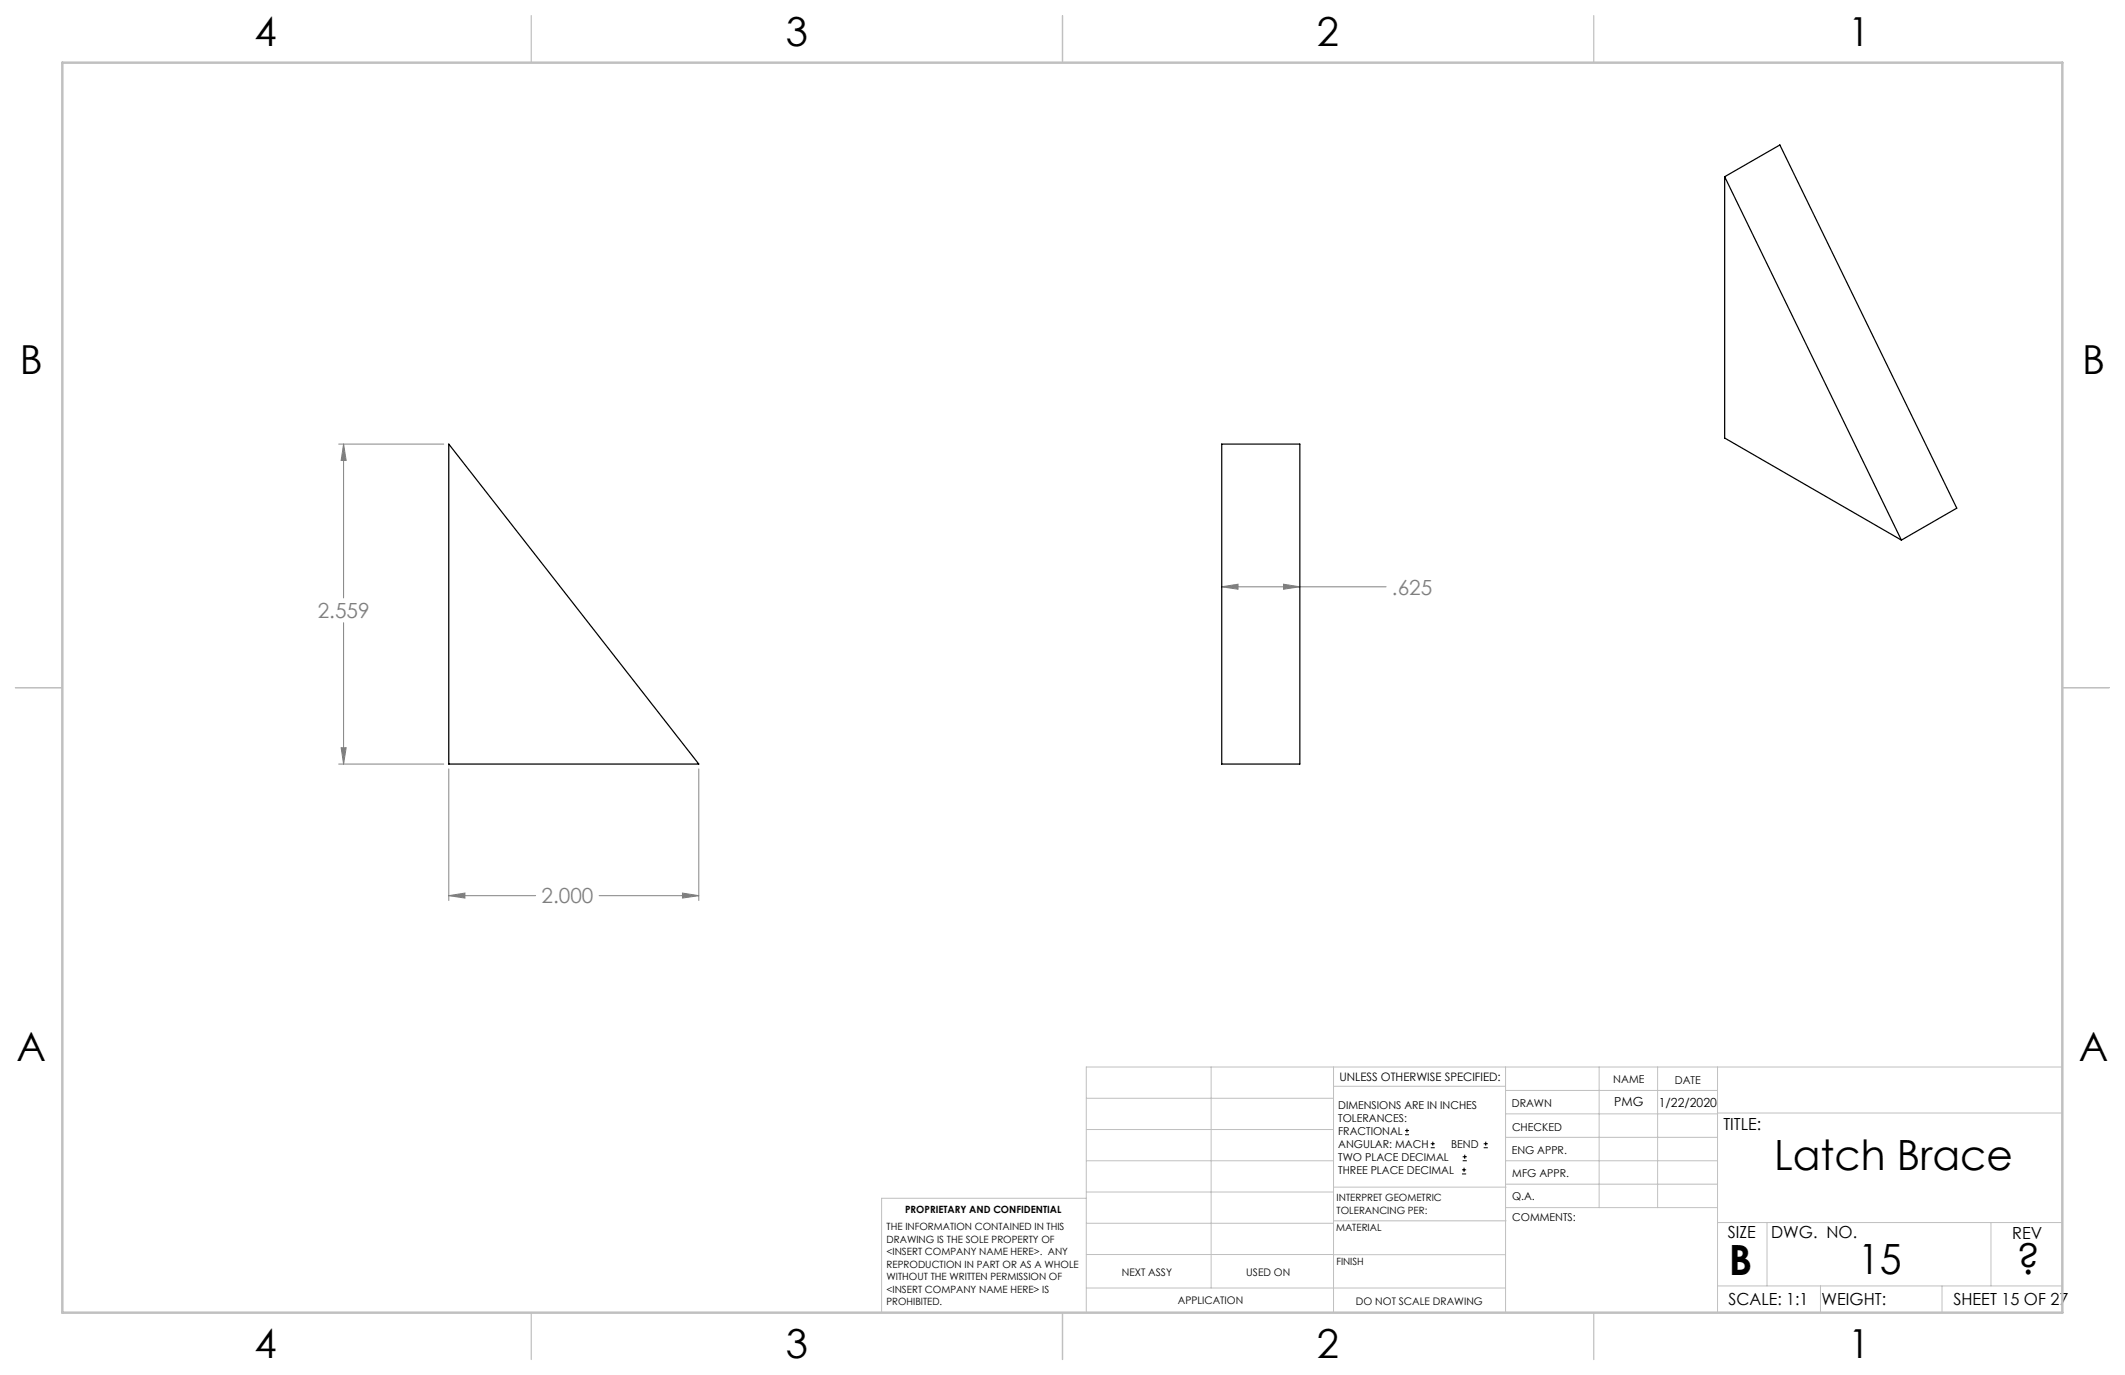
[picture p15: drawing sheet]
<svg xmlns="http://www.w3.org/2000/svg" width="432mm" height="279mm" viewBox="0 0 432 279" stroke-linecap="round" stroke-linejoin="round" font-family="sans-serif">
<defs><g id="words">
<g font-size="8.5">
<text x="360.5" y="237.7">Latch Brace</text>
<text x="351.3" y="259">B</text>
<text x="377.6" y="258.9">15</text>
<text x="409.8" y="258.9">?</text>
</g>
<g font-size="8.1">
<text x="51.7" y="9.3">4</text>
<text x="159.7" y="9.3">3</text>
<text x="267.6" y="9.3">2</text>
<text x="375.6" y="9.3">1</text>
<text x="4" y="76">B</text>
<text x="423.1" y="76">B</text>
<text x="3.3" y="215.7">A</text>
<text x="422.4" y="215.7">A</text>
<text x="51.7" y="276">4</text>
<text x="159.7" y="276">3</text>
<text x="267.6" y="276">2</text>
<text x="375.6" y="276">1</text>
</g>
<g font-size="4.2" fill="#808080">
<text x="64.6" y="125.6">2.559</text>
<text x="282.8" y="120.8">.625</text>
<text x="110" y="183.6">2.000</text>
</g>
<g font-size="3.4">
<text x="350.2" y="229.5">TITLE:</text>
<text x="351.1" y="251.6">SIZE</text>
<text x="359.9" y="251.6">DWG. NO.</text>
<text x="408.9" y="251.7">REV</text>
<text x="351.2" y="265.2">SCALE: 1:1</text>
<text x="370.1" y="265.3">WEIGHT:</text>
<text x="396.9" y="265.2">SHEET 15 OF 27</text>
</g>
<g font-size="2.5">
<text x="328" y="224.8">PMG</text>
<text x="337.1" y="224.9">1/22/2020</text>
</g>
<text font-size="2.4" x="272.2" y="219.7">UNLESS OTHERWISE SPECIFIED:</text>
<g font-size="2.2">
<text x="327.8" y="220.1">NAME</text>
<text x="340.3" y="220.2">DATE</text>
<text x="271.9" y="225.3">DIMENSIONS ARE IN INCHES</text>
<text x="271.9" y="227.9">TOLERANCES:</text>
<text x="307.2" y="224.9">DRAWN</text>
<text x="271.9" y="230.6">FRACTIONAL</text>
<text x="271.9" y="233.2">ANGULAR: MACH</text>
<text x="294.9" y="233.2">BEND</text>
<text x="307.3" y="229.8">CHECKED</text>
<text x="271.9" y="235.9">TWO PLACE DECIMAL</text>
<text x="271.9" y="238.5">THREE PLACE DECIMAL</text>
<text x="307.2" y="234.5">ENG APPR.</text>
<text x="307.3" y="239.2">MFG APPR.</text>
<text x="307.3" y="243.9">Q.A.</text>
<text x="307.3" y="248.1">COMMENTS:</text>
</g>
<g font-size="2.1">
<text x="227.9" y="259.2">NEXT ASSY</text>
<text x="253.3" y="259.2">USED ON</text>
<text x="239.3" y="265">APPLICATION</text>
<text x="275.5" y="265.1">DO NOT SCALE DRAWING</text>
</g>
<g font-size="2">
<text x="271.6" y="244.1">INTERPRET GEOMETRIC</text>
<text x="180.2" y="250">THE INFORMATION CONTAINED IN THIS</text>
<text x="183.9" y="246.4">PROPRIETARY AND CONFIDENTIAL</text>
<text x="271.5" y="250.2">MATERIAL</text>
<text x="271.6" y="246.6">TOLERANCING PER:</text>
<text x="180.2" y="252.5">DRAWING IS THE SOLE PROPERTY OF</text>
<text x="180.2" y="255.1">&lt;INSERT COMPANY NAME HERE&gt;. ANY</text>
<text x="180.2" y="257.6">REPRODUCTION IN PART OR AS A WHOLE</text>
<text x="271.5" y="257">FINISH</text>
<text x="180.2" y="260.1">WITHOUT THE WRITTEN PERMISSION OF</text>
<text x="180.2" y="262.6">&lt;INSERT COMPANY NAME HERE&gt; IS</text>
<text x="180.2" y="265.2">PROHIBITED.</text>
</g>
</g></defs>
<g fill="none" stroke="#000" stroke-width=".2">
<path d="M285.5 230.6h.8M285.5 229.7h.8M285.9 229.3v.9M290.7 233.2h.8M290.7 232.4h.8M291.1 232v.8M297.1 238.5h.8M297.1 237.7h.8M297.2 235.9h.9M297.2 235.1h.9M297.5 237.3v.8M297.6 234.6v.9"/>
<path d="M301.5 233.2h.8M301.5 232.4h.8M301.9 232v.8"/>
</g>
<g fill="none" stroke="#808080" stroke-width=".2">
<path d="M68.8 90.2h21.4M69.8 90.2l.5 3.4h-1zM69.8 90.2v31.3M248.2 119.2l3.4-.5v1zM248.2 119.2h33.5M260.8 118.7l3.3 .5-3.3 .5zM69.8 126.5v28.8M68.8 155.3h21.4M69.3 151.9h1l-.5 3.4zM91.2 156.2v26.8M142 156.2v26.8M91.2 182l3.3-.5v1z"/>
<path d="M91.2 182h17.6M121.7 182h20.3M138.7 181.5l3.3 .5-3.3 .5z"/>
</g>
<g fill="none" stroke="#c0c0c0" stroke-width=".2">
<path d="M246.1 216.8v44.9M271 216.8v49.9M305.9 216.8v49.9M324.9 216.8v28.6M336.8 216.8v28.6M349 216.8v49.9M419.1 216.8h-198.4v49.9M220.7 235.9h50.3M220.7 229.5h50.3M220.7 223.2h50.3M271 220.7h34.9M305.9 231.1h43.1"/>
<path d="M305.9 226.3h43.1M305.9 221.6h43.1M305.9 235.9h43.1M349 226.2h70.1M220.7 248.6h50.3M220.7 242.2h50.3M220.7 254.9h50.3M220.7 243.5h-41.6v23.2M271 255h34.9M271 248.1h35M271 241.2h35M305.9 240.6h43.1"/>
<path d="M306 245.4h43M349 248.4h70.1M359.1 248.4v12.9M404.6 248.4v12.9M220.7 261.7h85.2M349 261.3h70.1M369.9 261.3v5.4M394.6 261.3v5.4"/>
</g>
<path d="M108 3.2v9.5M215.9 3.2v9.5M323.8 3.2v9.5M3.1 139.7h9.6M419.1 139.7h9.5M108 266.7v9.6M215.9 266.7v9.6M323.8 266.7v9.6" fill="none" stroke="#c0c0c0" stroke-width=".25"/>
<path d="M12.7 12.7h406.4v254h-406.4z" fill="none" stroke="#c0c0c0" stroke-width=".5"/>
<path d="M69.8 90.2l.5 3.4h-1zM69.3 151.9h1l-.5 3.4zM91.2 182l3.3-.5v1zM138.7 181.5l3.3 .5-3.3 .5zM248.2 119.2l3.4-.5v1zM260.8 118.7l3.3 .5-3.3 .5z" fill="#808080"/>
<path d="M350.4 35.9l11.3-6.4 35.9 73.8-11.2 6.4M350.4 35.9l36 73.8M350.4 35.9v53.1l36 20.7M91.2 90.2l50.8 65.1h-50.8zM248.2 90.2h15.9v65.1h-15.9z" fill="none" stroke="#000" stroke-width=".25"/>
<use href="#words"/>
</svg>
